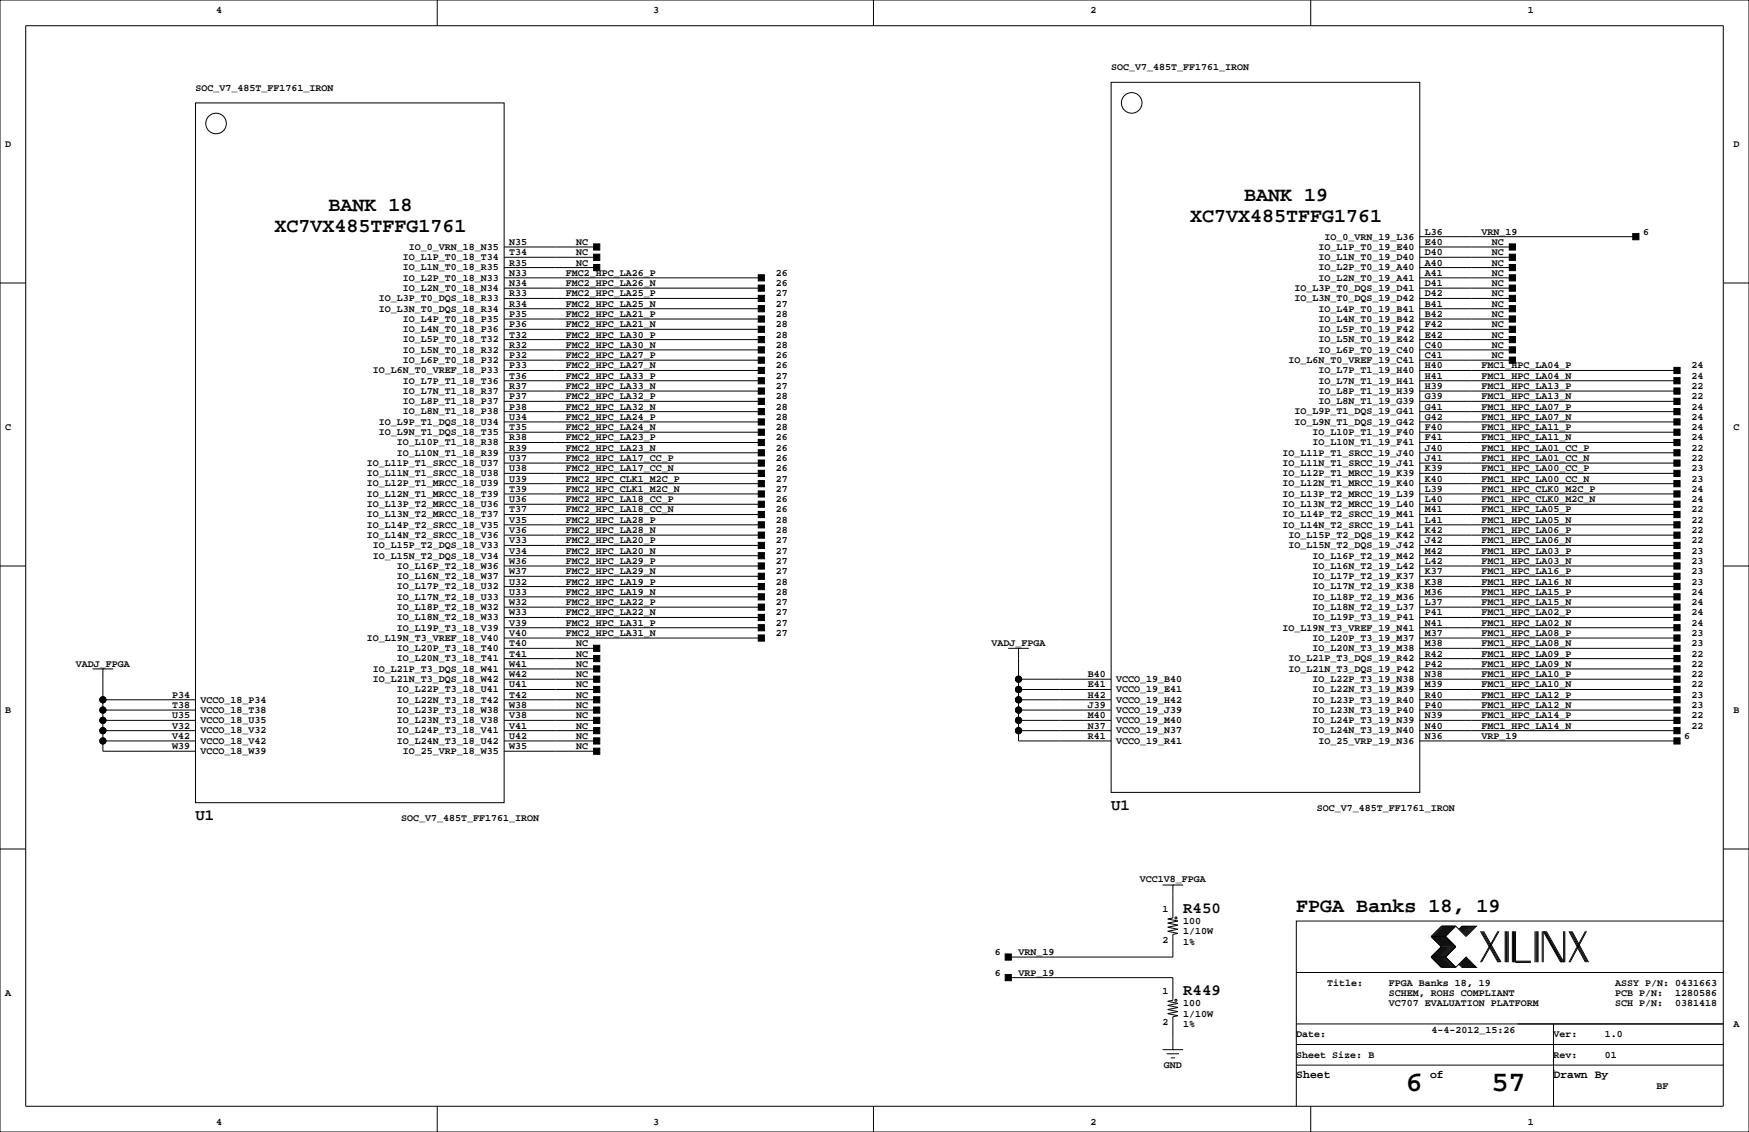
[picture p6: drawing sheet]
<svg xmlns="http://www.w3.org/2000/svg" width="432mm" height="279mm" viewBox="0 0 432 279" stroke-linecap="round" stroke-linejoin="round" font-family="sans-serif">
<defs><g id="words">
<g font-size="7.1">
<text x="347" y="269.3">6</text>
<text x="368.2" y="269.3">57</text>
</g>
<g font-size="4.9">
<text x="81.1" y="52.2">BANK 18</text>
<text x="307.1" y="49.6">BANK 19</text>
<text x="67.7" y="57.3">XC7VX485TFFG1761</text>
<text x="293.8" y="54.7">XC7VX485TFFG1761</text>
<text x="320" y="225.1">FPGA Banks 18, 19</text>
</g>
<g font-size="3.9">
<text x="48.3" y="202.4">U1</text>
<text x="274.3" y="199.9">U1</text>
<text x="292.1" y="225.3">R450</text>
<text x="292.1" y="245.6">R449</text>
</g>
<g font-size="2.8">
<text x="320" y="266.1">Sheet</text>
<text x="353.1" y="266.1">of</text>
<text x="383.5" y="266.1">Drawn By</text>
</g>
<g font-size="2.5">
<text x="53.3" y="3.3">4</text>
<text x="161.3" y="3.3">3</text>
<text x="269.2" y="3.3">2</text>
<text x="377.2" y="3.3">1</text>
<text x="274.3" y="17.3">SOC_V7_485T_FF1761_IRON</text>
<text x="48.3" y="22.4">SOC_V7_485T_FF1761_IRON</text>
<text x="1.3" y="36.3">D</text>
<text x="428" y="36.3">D</text>
<text x="327" y="59.1">IO_0_VRN_19_L36</text>
<text x="351.8" y="57.9">L36</text>
<text x="365.8" y="57.9">VRN_19</text>
<text x="405.7" y="57.9">6</text>
<text x="99.5" y="64.2">IO_L1P_T0_18_T34</text>
<text x="101" y="61.7">IO_0_VRN_18_N35</text>
<text x="125.7" y="65.5">R35</text>
<text x="125.7" y="63">T34</text>
<text x="125.7" y="60.5">N35</text>
<text x="142.2" y="63">NC</text>
<text x="142.2" y="65.5">NC</text>
<text x="142.2" y="60.5">NC</text>
<text x="325.5" y="64.2">IO_L1N_T0_19_D40</text>
<text x="325.5" y="61.7">IO_L1P_T0_19_E40</text>
<text x="351.8" y="65.5">A40</text>
<text x="351.8" y="63">D40</text>
<text x="351.8" y="60.5">E40</text>
<text x="368.3" y="60.5">NC</text>
<text x="368.3" y="63">NC</text>
<text x="368.3" y="65.5">NC</text>
<text x="99.5" y="71.8">IO_L2N_T0_18_N34</text>
<text x="99.5" y="69.3">IO_L2P_T0_18_N33</text>
<text x="99.5" y="66.7">IO_L1N_T0_18_R35</text>
<text x="125.7" y="70.6">N34</text>
<text x="125.7" y="68.1">N33</text>
<text x="139.7" y="70.6">FMC2_HPC_LA26_N</text>
<text x="139.7" y="68.1">FMC2_HPC_LA26_P</text>
<text x="191.6" y="70.6">26</text>
<text x="191.6" y="68.1">26</text>
<text x="319.6" y="71.8">IO_L3P_T0_DQS_19_D41</text>
<text x="325.5" y="69.3">IO_L2N_T0_19_A41</text>
<text x="325.5" y="66.7">IO_L2P_T0_19_A40</text>
<text x="351.8" y="70.6">D41</text>
<text x="351.8" y="68.1">A41</text>
<text x="368.3" y="68.1">NC</text>
<text x="368.3" y="70.6">NC</text>
<text x="93.6" y="76.9">IO_L3N_T0_DQS_18_R34</text>
<text x="93.6" y="74.4">IO_L3P_T0_DQS_18_R33</text>
<text x="125.7" y="75.7">R34</text>
<text x="125.7" y="73.2">R33</text>
<text x="139.7" y="75.7">FMC2_HPC_LA25_N</text>
<text x="139.7" y="73.2">FMC2_HPC_LA25_P</text>
<text x="191.6" y="75.7">27</text>
<text x="191.6" y="73.2">27</text>
<text x="319.6" y="74.4">IO_L3N_T0_DQS_19_D42</text>
<text x="325.5" y="76.9">IO_L4P_T0_19_B41</text>
<text x="351.8" y="75.7">B41</text>
<text x="351.8" y="73.2">D42</text>
<text x="368.3" y="73.2">NC</text>
<text x="368.3" y="75.7">NC</text>
<text x="99.5" y="82">IO_L4N_T0_18_P36</text>
<text x="99.5" y="79.4">IO_L4P_T0_18_P35</text>
<text x="125.7" y="83.3">T32</text>
<text x="125.7" y="80.8">P36</text>
<text x="125.7" y="78.2">P35</text>
<text x="139.7" y="83.3">FMC2_HPC_LA30_P</text>
<text x="139.7" y="80.8">FMC2_HPC_LA21_N</text>
<text x="139.7" y="78.2">FMC2_HPC_LA21_P</text>
<text x="191.6" y="83.3">28</text>
<text x="191.6" y="80.8">28</text>
<text x="191.6" y="78.2">28</text>
<text x="325.5" y="82">IO_L5P_T0_19_F42</text>
<text x="325.5" y="79.4">IO_L4N_T0_19_B42</text>
<text x="351.8" y="83.3">E42</text>
<text x="351.8" y="80.8">F42</text>
<text x="351.8" y="78.2">B42</text>
<text x="368.3" y="78.2">NC</text>
<text x="368.3" y="80.8">NC</text>
<text x="368.3" y="83.3">NC</text>
<text x="99.5" y="89.6">IO_L6P_T0_18_P32</text>
<text x="99.5" y="87.1">IO_L5N_T0_18_R32</text>
<text x="99.5" y="84.5">IO_L5P_T0_18_T32</text>
<text x="125.7" y="88.4">P32</text>
<text x="125.7" y="85.9">R32</text>
<text x="139.7" y="85.9">FMC2_HPC_LA30_N</text>
<text x="139.7" y="88.4">FMC2_HPC_LA27_P</text>
<text x="191.6" y="85.9">28</text>
<text x="191.6" y="88.4">26</text>
<text x="318.1" y="89.6">IO_L6N_T0_VREF_19_C41</text>
<text x="325.5" y="87.1">IO_L6P_T0_19_C40</text>
<text x="325.5" y="84.5">IO_L5N_T0_19_E42</text>
<text x="351.8" y="88.4">C41</text>
<text x="351.8" y="85.9">C40</text>
<text x="368.3" y="85.9">NC</text>
<text x="368.3" y="88.4">NC</text>
<text x="92.1" y="92.1">IO_L6N_T0_VREF_18_P33</text>
<text x="99.5" y="94.7">IO_L7P_T1_18_T36</text>
<text x="125.7" y="93.5">T36</text>
<text x="125.7" y="90.9">P33</text>
<text x="139.7" y="93.5">FMC2_HPC_LA33_P</text>
<text x="139.7" y="90.9">FMC2_HPC_LA27_N</text>
<text x="191.6" y="93.5">27</text>
<text x="191.6" y="90.9">26</text>
<text x="325.5" y="94.7">IO_L7N_T1_19_H41</text>
<text x="325.5" y="92.1">IO_L7P_T1_19_H40</text>
<text x="351.8" y="93.5">H41</text>
<text x="351.8" y="90.9">H40</text>
<text x="365.8" y="90.9">FMC1_HPC_LA04_P</text>
<text x="365.8" y="93.5">FMC1_HPC_LA04_N</text>
<text x="417.6" y="90.9">24</text>
<text x="417.6" y="93.5">24</text>
<text x="99.5" y="99.8">IO_L8P_T1_18_P37</text>
<text x="99.5" y="97.2">IO_L7N_T1_18_R37</text>
<text x="125.7" y="101.1">P38</text>
<text x="125.7" y="98.6">P37</text>
<text x="125.7" y="96">R37</text>
<text x="139.7" y="96">FMC2_HPC_LA33_N</text>
<text x="139.7" y="101.1">FMC2_HPC_LA32_N</text>
<text x="139.7" y="98.6">FMC2_HPC_LA32_P</text>
<text x="191.6" y="96">27</text>
<text x="191.6" y="101.1">28</text>
<text x="191.6" y="98.6">28</text>
<text x="325.5" y="99.8">IO_L8N_T1_19_G39</text>
<text x="325.5" y="97.2">IO_L8P_T1_19_H39</text>
<text x="351.8" y="101.1">G41</text>
<text x="351.8" y="98.6">G39</text>
<text x="351.8" y="96">H39</text>
<text x="365.8" y="96">FMC1_HPC_LA13_P</text>
<text x="365.8" y="98.6">FMC1_HPC_LA13_N</text>
<text x="365.8" y="101.1">FMC1_HPC_LA07_P</text>
<text x="417.6" y="96">22</text>
<text x="417.6" y="98.6">22</text>
<text x="417.6" y="101.1">24</text>
<text x="1.3" y="106.2">C</text>
<text x="93.6" y="107.4">IO_L9N_T1_DQS_18_T35</text>
<text x="93.6" y="104.8">IO_L9P_T1_DQS_18_U34</text>
<text x="99.5" y="102.3">IO_L8N_T1_18_P38</text>
<text x="125.7" y="106.2">T35</text>
<text x="125.7" y="103.6">U34</text>
<text x="139.7" y="106.2">FMC2_HPC_LA24_N</text>
<text x="139.7" y="103.6">FMC2_HPC_LA24_P</text>
<text x="191.6" y="106.2">28</text>
<text x="191.6" y="103.6">28</text>
<text x="319.6" y="104.8">IO_L9N_T1_DQS_19_G42</text>
<text x="319.6" y="102.3">IO_L9P_T1_DQS_19_G41</text>
<text x="324.1" y="107.4">IO_L10P_T1_19_F40</text>
<text x="351.8" y="106.2">F40</text>
<text x="351.8" y="103.6">G42</text>
<text x="365.8" y="103.6">FMC1_HPC_LA07_N</text>
<text x="365.8" y="106.2">FMC1_HPC_LA11_P</text>
<text x="417.6" y="103.6">24</text>
<text x="417.6" y="106.2">24</text>
<text x="428" y="106.2">C</text>
<text x="98" y="112.5">IO_L10N_T1_18_R39</text>
<text x="98" y="109.9">IO_L10P_T1_18_R38</text>
<text x="125.7" y="113.8">U37</text>
<text x="125.7" y="111.3">R39</text>
<text x="125.7" y="108.7">R38</text>
<text x="139.7" y="111.3">FMC2_HPC_LA23_N</text>
<text x="139.7" y="108.7">FMC2_HPC_LA23_P</text>
<text x="139.7" y="113.8">FMC2_HPC_LA17_CC_P</text>
<text x="191.6" y="111.3">26</text>
<text x="191.6" y="108.7">26</text>
<text x="191.6" y="113.8">26</text>
<text x="316.7" y="112.5">IO_L11P_T1_SRCC_19_J40</text>
<text x="324.1" y="109.9">IO_L10N_T1_19_F41</text>
<text x="351.8" y="113.8">J41</text>
<text x="351.8" y="111.3">J40</text>
<text x="351.8" y="108.7">F41</text>
<text x="365.8" y="108.7">FMC1_HPC_LA11_N</text>
<text x="365.8" y="111.3">FMC1_HPC_LA01_CC_P</text>
<text x="365.8" y="113.8">FMC1_HPC_LA01_CC_N</text>
<text x="417.6" y="108.7">24</text>
<text x="417.6" y="111.3">22</text>
<text x="417.6" y="113.8">22</text>
<text x="90.6" y="117.5">IO_L11N_T1_SRCC_18_U38</text>
<text x="90.6" y="115">IO_L11P_T1_SRCC_18_U37</text>
<text x="125.7" y="118.9">U39</text>
<text x="125.7" y="116.3">U38</text>
<text x="139.7" y="116.3">FMC2_HPC_LA17_CC_N</text>
<text x="139.7" y="118.9">FMC2_HPC_CLK1_M2C_P</text>
<text x="191.6" y="116.3">26</text>
<text x="191.6" y="118.9">27</text>
<text x="316.7" y="117.5">IO_L12P_T1_MRCC_19_K39</text>
<text x="316.7" y="115">IO_L11N_T1_SRCC_19_J41</text>
<text x="351.8" y="118.9">K40</text>
<text x="351.8" y="116.3">K39</text>
<text x="365.8" y="116.3">FMC1_HPC_LA00_CC_P</text>
<text x="365.8" y="118.9">FMC1_HPC_LA00_CC_N</text>
<text x="417.6" y="116.3">23</text>
<text x="417.6" y="118.9">23</text>
<text x="90.6" y="125.2">IO_L13P_T2_MRCC_18_U36</text>
<text x="90.6" y="122.6">IO_L12N_T1_MRCC_18_T39</text>
<text x="90.6" y="120.1">IO_L12P_T1_MRCC_18_U39</text>
<text x="125.7" y="124">U36</text>
<text x="125.7" y="121.4">T39</text>
<text x="139.7" y="121.4">FMC2_HPC_CLK1_M2C_N</text>
<text x="139.7" y="124">FMC2_HPC_LA18_CC_P</text>
<text x="191.6" y="121.4">27</text>
<text x="191.6" y="124">26</text>
<text x="316.7" y="125.2">IO_L13N_T2_MRCC_19_L40</text>
<text x="316.7" y="122.6">IO_L13P_T2_MRCC_19_L39</text>
<text x="316.7" y="120.1">IO_L12N_T1_MRCC_19_K40</text>
<text x="351.8" y="124">L40</text>
<text x="351.8" y="121.4">L39</text>
<text x="365.8" y="121.4">FMC1_HPC_CLK0_M2C_P</text>
<text x="365.8" y="124">FMC1_HPC_CLK0_M2C_N</text>
<text x="417.6" y="121.4">24</text>
<text x="417.6" y="124">24</text>
<text x="90.6" y="130.2">IO_L14P_T2_SRCC_18_V35</text>
<text x="90.6" y="127.7">IO_L13N_T2_MRCC_18_T37</text>
<text x="125.7" y="131.6">V36</text>
<text x="125.7" y="129">V35</text>
<text x="125.7" y="126.5">T37</text>
<text x="139.7" y="126.5">FMC2_HPC_LA18_CC_N</text>
<text x="139.7" y="131.6">FMC2_HPC_LA28_N</text>
<text x="139.7" y="129">FMC2_HPC_LA28_P</text>
<text x="191.6" y="126.5">26</text>
<text x="191.6" y="131.6">28</text>
<text x="191.6" y="129">28</text>
<text x="316.7" y="130.2">IO_L14N_T2_SRCC_19_L41</text>
<text x="316.7" y="127.7">IO_L14P_T2_SRCC_19_M41</text>
<text x="351.8" y="131.6">K42</text>
<text x="351.8" y="129">L41</text>
<text x="351.8" y="126.5">M41</text>
<text x="365.8" y="126.5">FMC1_HPC_LA05_P</text>
<text x="365.8" y="129">FMC1_HPC_LA05_N</text>
<text x="365.8" y="131.6">FMC1_HPC_LA06_P</text>
<text x="417.6" y="126.5">22</text>
<text x="417.6" y="129">22</text>
<text x="417.6" y="131.6">22</text>
<text x="90.6" y="132.8">IO_L14N_T2_SRCC_18_V36</text>
<text x="92.1" y="137.9">IO_L15N_T2_DQS_18_V34</text>
<text x="92.1" y="135.3">IO_L15P_T2_DQS_18_V33</text>
<text x="125.7" y="136.7">V34</text>
<text x="125.7" y="134.1">V33</text>
<text x="139.7" y="136.7">FMC2_HPC_LA20_N</text>
<text x="139.7" y="134.1">FMC2_HPC_LA20_P</text>
<text x="191.6" y="136.7">27</text>
<text x="191.6" y="134.1">27</text>
<text x="318.1" y="135.3">IO_L15N_T2_DQS_19_J42</text>
<text x="318.1" y="132.8">IO_L15P_T2_DQS_19_K42</text>
<text x="324.1" y="137.9">IO_L16P_T2_19_M42</text>
<text x="351.8" y="136.7">M42</text>
<text x="351.8" y="134.1">J42</text>
<text x="365.8" y="134.1">FMC1_HPC_LA06_N</text>
<text x="365.8" y="136.7">FMC1_HPC_LA03_P</text>
<text x="417.6" y="134.1">22</text>
<text x="417.6" y="136.7">23</text>
<text x="98" y="142.9">IO_L16N_T2_18_W37</text>
<text x="98" y="140.4">IO_L16P_T2_18_W36</text>
<text x="125.7" y="141.7">W37</text>
<text x="125.7" y="139.2">W36</text>
<text x="139.7" y="141.7">FMC2_HPC_LA29_N</text>
<text x="139.7" y="139.2">FMC2_HPC_LA29_P</text>
<text x="191.6" y="141.7">27</text>
<text x="191.6" y="139.2">27</text>
<text x="324.1" y="142.9">IO_L17P_T2_19_K37</text>
<text x="324.1" y="140.4">IO_L16N_T2_19_L42</text>
<text x="351.8" y="141.7">K37</text>
<text x="351.8" y="139.2">L42</text>
<text x="365.8" y="139.2">FMC1_HPC_LA03_N</text>
<text x="365.8" y="141.7">FMC1_HPC_LA16_P</text>
<text x="417.6" y="139.2">23</text>
<text x="417.6" y="141.7">23</text>
<text x="98" y="148">IO_L17N_T2_18_U33</text>
<text x="98" y="145.5">IO_L17P_T2_18_U32</text>
<text x="125.7" y="149.4">W32</text>
<text x="125.7" y="146.8">U33</text>
<text x="125.7" y="144.3">U32</text>
<text x="139.7" y="146.8">FMC2_HPC_LA19_N</text>
<text x="139.7" y="144.3">FMC2_HPC_LA19_P</text>
<text x="139.7" y="149.4">FMC2_HPC_LA22_P</text>
<text x="191.6" y="146.8">28</text>
<text x="191.6" y="144.3">28</text>
<text x="191.6" y="149.4">27</text>
<text x="324.1" y="148">IO_L18P_T2_19_M36</text>
<text x="324.1" y="145.5">IO_L17N_T2_19_K38</text>
<text x="351.8" y="149.4">L37</text>
<text x="351.8" y="146.8">M36</text>
<text x="351.8" y="144.3">K38</text>
<text x="365.8" y="144.3">FMC1_HPC_LA16_N</text>
<text x="365.8" y="146.8">FMC1_HPC_LA15_P</text>
<text x="365.8" y="149.4">FMC1_HPC_LA15_N</text>
<text x="417.6" y="144.3">23</text>
<text x="417.6" y="146.8">24</text>
<text x="417.6" y="149.4">24</text>
<text x="98" y="155.6">IO_L19P_T3_18_V39</text>
<text x="98" y="153.1">IO_L18N_T2_18_W33</text>
<text x="98" y="150.6">IO_L18P_T2_18_W32</text>
<text x="125.7" y="154.4">V39</text>
<text x="125.7" y="151.9">W33</text>
<text x="139.7" y="154.4">FMC2_HPC_LA31_P</text>
<text x="139.7" y="151.9">FMC2_HPC_LA22_N</text>
<text x="191.6" y="154.4">27</text>
<text x="191.6" y="151.9">27</text>
<text x="316.7" y="155.6">IO_L19N_T3_VREF_19_N41</text>
<text x="324.1" y="153.1">IO_L19P_T3_19_P41</text>
<text x="324.1" y="150.6">IO_L18N_T2_19_L37</text>
<text x="351.8" y="154.4">N41</text>
<text x="351.8" y="151.9">P41</text>
<text x="365.8" y="151.9">FMC1_HPC_LA02_P</text>
<text x="365.8" y="154.4">FMC1_HPC_LA02_N</text>
<text x="417.6" y="151.9">24</text>
<text x="417.6" y="154.4">24</text>
<text x="90.6" y="158.2">IO_L19N_T3_VREF_18_V40</text>
<text x="98" y="160.7">IO_L20P_T3_18_T40</text>
<text x="125.7" y="159.5">T40</text>
<text x="125.7" y="157">V40</text>
<text x="139.7" y="157">FMC2_HPC_LA31_N</text>
<text x="142.2" y="159.5">NC</text>
<text x="191.6" y="157">27</text>
<text x="244.8" y="159.5">VADJ_FPGA</text>
<text x="324.1" y="160.7">IO_L20N_T3_19_M38</text>
<text x="324.1" y="158.2">IO_L20P_T3_19_M37</text>
<text x="351.8" y="159.5">M38</text>
<text x="351.8" y="157">M37</text>
<text x="365.8" y="157">FMC1_HPC_LA08_P</text>
<text x="365.8" y="159.5">FMC1_HPC_LA08_N</text>
<text x="417.6" y="157">23</text>
<text x="417.6" y="159.5">23</text>
<text x="18.7" y="164.6">VADJ_FPGA</text>
<text x="92.1" y="165.8">IO_L21P_T3_DQS_18_W41</text>
<text x="98" y="163.3">IO_L20N_T3_18_T41</text>
<text x="125.7" y="167.1">W42</text>
<text x="125.7" y="164.6">W41</text>
<text x="125.7" y="162.1">T41</text>
<text x="142.2" y="164.6">NC</text>
<text x="142.2" y="167.1">NC</text>
<text x="142.2" y="162.1">NC</text>
<text x="268.6" y="167.1">B40</text>
<text x="318.1" y="165.8">IO_L21N_T3_DQS_19_P42</text>
<text x="318.1" y="163.3">IO_L21P_T3_DQS_19_R42</text>
<text x="351.8" y="167.1">N38</text>
<text x="351.8" y="164.6">P42</text>
<text x="351.8" y="162.1">R42</text>
<text x="365.8" y="162.1">FMC1_HPC_LA09_P</text>
<text x="365.8" y="164.6">FMC1_HPC_LA09_N</text>
<text x="365.8" y="167.1">FMC1_HPC_LA10_P</text>
<text x="417.6" y="162.1">22</text>
<text x="417.6" y="164.6">22</text>
<text x="417.6" y="167.1">22</text>
<text x="42.5" y="172.2">P34</text>
<text x="49.5" y="173.4">VCCO_18_P34</text>
<text x="92.1" y="168.3">IO_L21N_T3_DQS_18_W42</text>
<text x="98" y="173.4">IO_L22N_T3_18_T42</text>
<text x="98" y="170.9">IO_L22P_T3_18_U41</text>
<text x="125.7" y="172.2">T42</text>
<text x="125.7" y="169.7">U41</text>
<text x="142.2" y="169.7">NC</text>
<text x="142.2" y="172.2">NC</text>
<text x="268.6" y="172.2">H42</text>
<text x="268.6" y="169.7">E41</text>
<text x="275.6" y="173.4">VCCO_19_H42</text>
<text x="275.6" y="170.9">VCCO_19_E41</text>
<text x="275.6" y="168.3">VCCO_19_B40</text>
<text x="324.1" y="173.4">IO_L23P_T3_19_R40</text>
<text x="324.1" y="170.9">IO_L22N_T3_19_M39</text>
<text x="324.1" y="168.3">IO_L22P_T3_19_N38</text>
<text x="351.8" y="172.2">R40</text>
<text x="351.8" y="169.7">M39</text>
<text x="365.8" y="169.7">FMC1_HPC_LA10_N</text>
<text x="365.8" y="172.2">FMC1_HPC_LA12_P</text>
<text x="417.6" y="169.7">22</text>
<text x="417.6" y="172.2">23</text>
<text x="1.3" y="176">B</text>
<text x="42.5" y="179.8">V32</text>
<text x="42.5" y="177.3">U35</text>
<text x="42.5" y="174.8">T38</text>
<text x="49.5" y="178.5">VCCO_18_U35</text>
<text x="49.5" y="176">VCCO_18_T38</text>
<text x="98" y="178.5">IO_L23N_T3_18_V38</text>
<text x="98" y="176">IO_L23P_T3_18_W38</text>
<text x="125.7" y="179.8">V41</text>
<text x="125.7" y="177.3">V38</text>
<text x="125.7" y="174.8">W38</text>
<text x="142.2" y="174.8">NC</text>
<text x="142.2" y="177.3">NC</text>
<text x="142.2" y="179.8">NC</text>
<text x="268.6" y="179.8">N37</text>
<text x="268.6" y="177.3">M40</text>
<text x="268.6" y="174.8">J39</text>
<text x="275.6" y="178.5">VCCO_19_M40</text>
<text x="275.6" y="176">VCCO_19_J39</text>
<text x="324.1" y="178.5">IO_L24P_T3_19_N39</text>
<text x="324.1" y="176">IO_L23N_T3_19_P40</text>
<text x="351.8" y="179.8">N40</text>
<text x="351.8" y="177.3">N39</text>
<text x="351.8" y="174.8">P40</text>
<text x="365.8" y="179.8">FMC1_HPC_LA14_N</text>
<text x="365.8" y="174.8">FMC1_HPC_LA12_N</text>
<text x="365.8" y="177.3">FMC1_HPC_LA14_P</text>
<text x="417.6" y="179.8">22</text>
<text x="417.6" y="174.8">23</text>
<text x="417.6" y="177.3">22</text>
<text x="428" y="176">B</text>
<text x="42.5" y="184.9">W39</text>
<text x="42.5" y="182.4">V42</text>
<text x="49.5" y="183.6">VCCO_18_V42</text>
<text x="49.5" y="181">VCCO_18_V32</text>
<text x="98" y="183.6">IO_L24N_T3_18_U42</text>
<text x="98" y="181">IO_L24P_T3_18_V41</text>
<text x="125.7" y="184.9">W35</text>
<text x="125.7" y="182.4">U42</text>
<text x="142.2" y="182.4">NC</text>
<text x="142.2" y="184.9">NC</text>
<text x="268.6" y="182.4">R41</text>
<text x="275.6" y="183.6">VCCO_19_R41</text>
<text x="275.6" y="181">VCCO_19_N37</text>
<text x="324.1" y="181">IO_L24N_T3_19_N40</text>
<text x="325.5" y="183.6">IO_25_VRP_19_N36</text>
<text x="351.8" y="182.4">N36</text>
<text x="365.8" y="182.4">VRP_19</text>
<text x="415.8" y="182.4">6</text>
<text x="49.5" y="186.1">VCCO_18_W39</text>
<text x="99.5" y="186.1">IO_25_VRP_18_W35</text>
<text x="99.1" y="202.7">SOC_V7_485T_FF1761_IRON</text>
<text x="325.1" y="200.2">SOC_V7_485T_FF1761_IRON</text>
<text x="281.4" y="217.7">VCC1V8_FPGA</text>
<text x="287" y="225.1">1</text>
<text x="287" y="232.8">2</text>
<text x="292.1" y="233.2">1%</text>
<text x="292.1" y="230.6">1/10W</text>
<text x="292.1" y="228.1">100</text>
<text x="245.6" y="235.7">6</text>
<text x="251.5" y="235.7">VRN_19</text>
<text x="1.3" y="245.9">A</text>
<text x="245.6" y="240.8">6</text>
<text x="251.5" y="240.8">VRP_19</text>
<text x="287" y="245.5">1</text>
<text x="327.7" y="243.3">Title:</text>
<text x="342.9" y="245.9">SCHEM, ROHS COMPLIANT</text>
<text x="342.9" y="243.3">FPGA Banks 18, 19</text>
<text x="398.8" y="243.3">ASSY P/N: 0431663</text>
<text x="398.8" y="245.9">PCB P/N:</text>
<text x="413.6" y="245.9">1280586</text>
<text x="292.1" y="248.4">100</text>
<text x="292.1" y="251">1/10W</text>
<text x="342.9" y="248.4">VC707 EVALUATION PLATFORM</text>
<text x="398.8" y="248.4">SCH P/N:</text>
<text x="413.6" y="248.4">0381418</text>
<text x="287" y="253.1">2</text>
<text x="292.1" y="253.5">1%</text>
<text x="320" y="256">Date:</text>
<text x="353.4" y="255">4-4-2012_15:26</text>
<text x="383.5" y="256">Ver:</text>
<text x="396.2" y="256">1.0</text>
<text x="428" y="253.5">A</text>
<text x="287.3" y="263.7">GND</text>
<text x="320" y="261.1">Sheet Size: B</text>
<text x="383.5" y="261.1">Rev:</text>
<text x="396.2" y="261.1">01</text>
<text x="408.9" y="268.7">BF</text>
<text x="53.3" y="277.6">4</text>
<text x="161.3" y="277.6">3</text>
<text x="269.2" y="277.6">2</text>
<text x="377.2" y="277.6">1</text>
</g>
</g></defs>
<g fill="none" stroke="#000" stroke-width=".25">
<path d="M0 0h431.8v279.4h-431.8zM6.3 6.4h419.1v266.6h-419.1zM107.9 0v6.4M215.6 0v6.4M323.6 0v6.4M48.3 25.4h76.2v172.7h-76.2zM274.3 20.3h76.2v175.3h-76.2zM350.5 58.4h53.4M0 69.8h6.3M124.5 61h22.8M124.5 66h22.8M124.5 78.7h63.5"/>
<path d="M124.5 76.2h63.5M124.5 73.7h63.5M124.5 71.1h63.5M124.5 68.6h63.5M124.5 63.5h22.8M350.5 61h22.9M350.5 66h22.9M350.5 78.7h22.9M350.5 76.2h22.9M350.5 73.7h22.9M350.5 71.1h22.9M350.5 68.6h22.9"/>
<path d="M350.5 63.5h22.9M425.4 69.8h6.4M124.5 99.1h63.5M124.5 96.5h63.5M124.5 94h63.5M124.5 91.4h63.5M124.5 88.9h63.5M124.5 86.4h63.5M124.5 83.8h63.5M124.5 81.3h63.5M350.5 99.1h63.5M350.5 96.5h63.5"/>
<path d="M350.5 94h63.5M350.5 91.4h63.5M350.5 88.9h22.9M350.5 86.4h22.9M350.5 83.8h22.9M350.5 81.3h22.9M124.5 119.4h63.5M124.5 116.8h63.5M124.5 114.3h63.5M124.5 111.8h63.5M124.5 109.2h63.5M124.5 106.7h63.5"/>
<path d="M124.5 104.1h63.5M124.5 101.6h63.5M350.5 119.4h63.5M350.5 116.8h63.5M350.5 114.3h63.5M350.5 111.8h63.5M350.5 109.2h63.5M350.5 106.7h63.5M350.5 104.1h63.5M350.5 101.6h63.5M0 139.7h6.3M124.5 139.7h63.5"/>
<path d="M124.5 137.2h63.5M124.5 134.6h63.5M124.5 132.1h63.5M124.5 129.5h63.5M124.5 127h63.5M124.5 124.5h63.5M124.5 121.9h63.5M350.5 139.7h63.5M350.5 137.2h63.5M350.5 134.6h63.5M350.5 132.1h63.5M350.5 129.5h63.5"/>
<path d="M350.5 127h63.5M350.5 124.5h63.5M350.5 121.9h63.5M425.4 139.7h6.4M124.5 157.5h63.5M124.5 154.9h63.5M124.5 152.4h63.5M124.5 149.9h63.5M124.5 147.3h63.5M124.5 144.8h63.5M124.5 142.2h63.5M350.5 157.5h63.5"/>
<path d="M350.5 154.9h63.5M350.5 152.4h63.5M350.5 149.9h63.5M350.5 147.3h63.5M350.5 144.8h63.5M350.5 142.2h63.5M22.9 165.1h5M25.4 165.1h.1M25.4 172.7h22.9M25.4 177.8h22.9M25.4 175.3h22.9M25.4 165.1v20.3h22.9"/>
<path d="M124.5 172.7h22.8M124.5 170.2h22.8M124.5 167.6h22.8M124.5 177.8h22.8M124.5 175.3h22.8M124.5 165.1h22.8M124.5 162.6h22.8M124.5 160h22.8M248.9 160h5.1M251.5 160h.1M251.5 172.7h22.8M251.5 160v22.9h22.8"/>
<path d="M251.5 170.2h22.8M251.5 167.6h22.8M251.5 177.8h22.8M251.5 175.3h22.8M350.5 172.7h63.5M350.5 170.2h63.5M350.5 167.6h63.5M350.5 177.8h63.5M350.5 175.3h63.5M350.5 165.1h63.5M350.5 162.6h63.5M350.5 160h63.5"/>
<path d="M25.4 180.3h22.9M25.4 182.9h22.9M124.5 180.3h22.8M124.5 182.9h22.8M124.5 185.4h22.8M251.5 180.3h22.8M350.5 180.3h63.5M350.5 182.9h63.5M0 209.5h6.3M287 218.4h5.1M289.6 218.4h.1M289.6 218.4v8.2l-1.3 .2 2.5 .5-2.5 .5 2.5 .5-2.5 .6 2.5 .5-2.5 .5 2.5 .5-1.2 .2v5.6h-40.7"/>
<path d="M425.4 209.5h6.4M353.3 236.2l2.6 2.6h3.5M353.3 231.1l2.6 2.6-2.6 2.5M353.3 236.2h3.6M353.3 231.1h3.6M356.1 228.6l-2.5 2.5 2.5 2.6-2.5 2.5 2.5 2.6M356.4 228.6l-2.6 2.5 2.6 2.6-2.6 2.5 2.6 2.6M356.6 228.6l-2.5 2.5 2.5 2.6-2.5 2.5 2.5 2.6M356.9 228.6l-2.6 2.5 2.6 2.6-2.6 2.5 2.6 2.6M356.9 231.1l2.5 2.6-2.5 2.5M356.9 236.2l2.5 2.6M357.1 228.6l-2.5 2.5 2.5 2.6-2.5 2.5 2.5 2.6"/>
<path d="M357.4 228.6l-2.6 2.5 2.6 2.6-2.6 2.5 2.6 2.6M357.6 228.6l-2.5 2.5 2.5 2.6-2.5 2.5 2.5 2.6M357.9 228.6l-2.6 2.5 2.6 2.6-2.6 2.5 2.6 2.6M358.1 228.6l-2.5 2.5 2.5 2.6-2.5 2.5 2.5 2.6M358.4 228.6l-2.5 2.5 2.5 2.6-2.5 2.5 2.5 2.6M358.6 228.6l-2.5 2.5 2.5 2.6-2.5 2.5 2.5 2.6M358.9 228.6l-2.5 2.5 2.5 2.6-2.5 2.5 2.5 2.6M359.2 228.6l-2.6 2.5 2.6 2.6-2.6 2.5 2.6 2.6M359.4 228.6l2.5 2.5 2.6-2.5h-3.6l-.7 .8M359.4 228.6h-3.5l-2.6 2.5M359.4 228.6l-2.5 2.5M360.2 238l.7 .8h3.6l-2.6-2.6-2.5 2.6"/>
<path d="M360.4 237.7l1 1.1M360.4 238l.8 .8M360.7 237.5l1.2 1.3M360.7 237.7l1 1.1M360.9 237.2l1.6 1.6M360.9 237.5l1.3 1.3M361.2 237l1.8 1.8M361.2 237.2l1.5 1.6M361.2 228.6l-.8 .8M361.4 236.7l2.1 2.1M361.4 237l1.8 1.8M361.4 228.6l-1 1"/>
<path d="M361.7 236.5l2.3 2.3M361.7 236.7l2 2.1M361.7 228.6l-1 1M361.9 236.5l2.3 2.3M361.9 228.6l-1.2 1.3M362.2 228.6l-1.3 1.3M362.5 228.6l-1.6 1.5M362.7 228.6l-1.5 1.5M363 228.6l-1.8 1.8M363.2 228.6l-1.8 1.8M363.5 228.6l-2.1 2M363.7 228.6l-2 2"/>
<path d="M364 228.6l-2.3 2.3M364.2 228.6l-2.3 2.3M365.5 229.9l4.3 7.6M365.8 229.9l4.3 7.6M366 229.9l4.3 7.6M366.3 229.9l4.3 7.6M369.8 229.9l-4.3 7.6M370.1 229.9l-4.3 7.6M371.6 229.9v7.6M371.9 229.9v7.6M372.1 229.9v7.6M372.4 229.9v7.6"/>
<path d="M373.4 229.9v7.6M373.6 229.9v7.6M373.9 229.9v7.6M374.1 229.9v7.6h3.9M374.1 237.2h3.9M379 229.9v7.6M379.2 229.9v7.6M379.5 229.9v7.6M379.7 229.9v7.6M380.7 229.9v7.6M381 237.5v-7.6l4.3 7.6M381.3 229.9l4.3 7.6"/>
<path d="M381.5 229.9l4.3 7.6M381.8 229.9l4.3 7.6v-7.6M386.3 229.9v7.6M387.3 229.9l4.1 7.6M387.6 229.9l4.1 7.6M387.9 229.9l4 7.6M388.1 229.9l4.1 7.6M391.4 229.9l-4.1 7.6M391.7 229.9l-4.1 7.6M425.4 227.3h-105.4v35.6M248.9 241.3h40.7v5.6l-1.3 .2 2.5 .5-2.5 .6 2.5 .5-2.5 .5 2.5 .5-2.5 .5 2.5 .5-1.2 .3v8.1M287 259.1h5.1"/>
<path d="M289.6 259.1h.1M320 257.8h105.4M320 252.7h105.4M320 240h105.4M383.5 252.7v20.3M107.9 273v6.4M215.6 273v6.4M288 260.1h3.1M289.1 261.1h1M320 262.9v10.1M320 262.9h105.4M323.6 273v6.4"/>
<path d="M383.5 264.2h.1"/>
<circle cx="53.3" cy="30.5" r="2.54"/>
<circle cx="279.4" cy="25.4" r="2.54"/>
<circle cx="25.4" cy="172.7" r=".76"/>
<circle cx="25.4" cy="177.8" r=".76"/>
<circle cx="25.4" cy="175.3" r=".76"/>
<circle cx="251.5" cy="170.2" r=".76"/>
<circle cx="251.5" cy="172.7" r=".76"/>
<circle cx="251.5" cy="177.8" r=".76"/>
<circle cx="251.5" cy="167.6" r=".76"/>
<circle cx="251.5" cy="175.3" r=".76"/>
<circle cx="25.4" cy="182.9" r=".76"/>
<circle cx="25.4" cy="180.3" r=".76"/>
<circle cx="251.5" cy="180.3" r=".76"/>
<circle cx="290.3" cy="226.6" r=".25"/>
<circle cx="290.3" cy="246.9" r=".25"/>
</g>
<g fill="#000" stroke="#000" stroke-width=".25">
<path d="M403.1 57.7h1.5v1.5h-1.5z" fill-rule="evenodd"/>
<path d="M146.6 60.2h1.5v1.5h-1.5z" fill-rule="evenodd"/>
<path d="M146.6 65.3h1.5v1.5h-1.5z" fill-rule="evenodd"/>
<path d="M146.6 62.7h1.5v1.6h-1.5z" fill-rule="evenodd"/>
<path d="M187.2 67.8h1.5v1.5h-1.5z" fill-rule="evenodd"/>
<path d="M187.2 70.4h1.5v1.5h-1.5z" fill-rule="evenodd"/>
<path d="M187.2 72.9h1.5v1.5h-1.5z" fill-rule="evenodd"/>
<path d="M187.2 75.4h1.5v1.6h-1.5z" fill-rule="evenodd"/>
<path d="M187.2 78h1.5v1.5h-1.5z" fill-rule="evenodd"/>
<path d="M372.6 78h1.5v1.5h-1.5z" fill-rule="evenodd"/>
<path d="M372.6 75.4h1.5v1.6h-1.5z" fill-rule="evenodd"/>
<path d="M372.6 72.9h1.5v1.5h-1.5z" fill-rule="evenodd"/>
<path d="M372.6 70.4h1.5v1.5h-1.5z" fill-rule="evenodd"/>
<path d="M372.6 67.8h1.5v1.5h-1.5z" fill-rule="evenodd"/>
<path d="M372.6 65.3h1.5v1.5h-1.5z" fill-rule="evenodd"/>
<path d="M372.6 62.7h1.5v1.6h-1.5z" fill-rule="evenodd"/>
<path d="M372.6 60.2h1.5v1.5h-1.5z" fill-rule="evenodd"/>
<path d="M187.2 80.5h1.5v1.5h-1.5z" fill-rule="evenodd"/>
<path d="M187.2 88.1h1.5v1.6h-1.5z" fill-rule="evenodd"/>
<path d="M187.2 90.7h1.5v1.5h-1.5z" fill-rule="evenodd"/>
<path d="M187.2 98.3h1.5v1.5h-1.5z" fill-rule="evenodd"/>
<path d="M187.2 93.2h1.5v1.5h-1.5z" fill-rule="evenodd"/>
<path d="M187.2 95.8h1.5v1.5h-1.5z" fill-rule="evenodd"/>
<path d="M187.2 83.1h1.5v1.5h-1.5z" fill-rule="evenodd"/>
<path d="M187.2 85.6h1.5v1.5h-1.5z" fill-rule="evenodd"/>
<path d="M372.6 88.1h1.5v1.6h-1.5z" fill-rule="evenodd"/>
<path d="M372.6 85.6h1.5v1.5h-1.5z" fill-rule="evenodd"/>
<path d="M372.6 83.1h1.5v1.5h-1.5z" fill-rule="evenodd"/>
<path d="M372.6 80.5h1.5v1.5h-1.5z" fill-rule="evenodd"/>
<path d="M413.3 98.3h1.5v1.5h-1.5z" fill-rule="evenodd"/>
<path d="M413.3 95.8h1.5v1.5h-1.5z" fill-rule="evenodd"/>
<path d="M413.3 93.2h1.5v1.5h-1.5z" fill-rule="evenodd"/>
<path d="M413.3 90.7h1.5v1.5h-1.5z" fill-rule="evenodd"/>
<path d="M187.2 113.5h1.5v1.6h-1.5z" fill-rule="evenodd"/>
<path d="M187.2 116.1h1.5v1.5h-1.5z" fill-rule="evenodd"/>
<path d="M187.2 100.8h1.5v1.6h-1.5z" fill-rule="evenodd"/>
<path d="M187.2 103.4h1.5v1.5h-1.5z" fill-rule="evenodd"/>
<path d="M187.2 105.9h1.5v1.5h-1.5z" fill-rule="evenodd"/>
<path d="M187.2 108.5h1.5v1.5h-1.5z" fill-rule="evenodd"/>
<path d="M187.2 111h1.5v1.5h-1.5z" fill-rule="evenodd"/>
<path d="M413.3 116.1h1.5v1.5h-1.5z" fill-rule="evenodd"/>
<path d="M413.3 113.5h1.5v1.6h-1.5z" fill-rule="evenodd"/>
<path d="M413.3 111h1.5v1.5h-1.5z" fill-rule="evenodd"/>
<path d="M413.3 108.5h1.5v1.5h-1.5z" fill-rule="evenodd"/>
<path d="M413.3 105.9h1.5v1.5h-1.5z" fill-rule="evenodd"/>
<path d="M413.3 103.4h1.5v1.5h-1.5z" fill-rule="evenodd"/>
<path d="M413.3 100.8h1.5v1.6h-1.5z" fill-rule="evenodd"/>
<path d="M187.2 133.9h1.5v1.5h-1.5z" fill-rule="evenodd"/>
<path d="M187.2 136.4h1.5v1.5h-1.5z" fill-rule="evenodd"/>
<path d="M187.2 128.8h1.5v1.5h-1.5z" fill-rule="evenodd"/>
<path d="M187.2 131.3h1.5v1.5h-1.5z" fill-rule="evenodd"/>
<path d="M187.2 118.6h1.5v1.5h-1.5z" fill-rule="evenodd"/>
<path d="M187.2 126.2h1.5v1.6h-1.5z" fill-rule="evenodd"/>
<path d="M187.2 123.7h1.5v1.5h-1.5z" fill-rule="evenodd"/>
<path d="M187.2 121.2h1.5v1.5h-1.5z" fill-rule="evenodd"/>
<path d="M413.3 136.4h1.5v1.5h-1.5z" fill-rule="evenodd"/>
<path d="M413.3 133.9h1.5v1.5h-1.5z" fill-rule="evenodd"/>
<path d="M413.3 131.3h1.5v1.5h-1.5z" fill-rule="evenodd"/>
<path d="M413.3 128.8h1.5v1.5h-1.5z" fill-rule="evenodd"/>
<path d="M413.3 126.2h1.5v1.6h-1.5z" fill-rule="evenodd"/>
<path d="M413.3 123.7h1.5v1.5h-1.5z" fill-rule="evenodd"/>
<path d="M413.3 121.2h1.5v1.5h-1.5z" fill-rule="evenodd"/>
<path d="M413.3 118.6h1.5v1.5h-1.5z" fill-rule="evenodd"/>
<path d="M187.2 149.1h1.5v1.5h-1.5z" fill-rule="evenodd"/>
<path d="M187.2 151.6h1.5v1.6h-1.5z" fill-rule="evenodd"/>
<path d="M187.2 154.2h1.5v1.5h-1.5z" fill-rule="evenodd"/>
<path d="M187.2 156.7h1.5v1.5h-1.5z" fill-rule="evenodd"/>
<path d="M187.2 138.9h1.5v1.6h-1.5z" fill-rule="evenodd"/>
<path d="M187.2 141.5h1.5v1.5h-1.5z" fill-rule="evenodd"/>
<path d="M187.2 144h1.5v1.5h-1.5z" fill-rule="evenodd"/>
<path d="M187.2 146.6h1.5v1.5h-1.5z" fill-rule="evenodd"/>
<path d="M413.3 156.7h1.5v1.5h-1.5z" fill-rule="evenodd"/>
<path d="M413.3 154.2h1.5v1.5h-1.5z" fill-rule="evenodd"/>
<path d="M413.3 151.6h1.5v1.6h-1.5z" fill-rule="evenodd"/>
<path d="M413.3 149.1h1.5v1.5h-1.5z" fill-rule="evenodd"/>
<path d="M413.3 146.6h1.5v1.5h-1.5z" fill-rule="evenodd"/>
<path d="M413.3 144h1.5v1.5h-1.5z" fill-rule="evenodd"/>
<path d="M413.3 141.5h1.5v1.5h-1.5z" fill-rule="evenodd"/>
<path d="M413.3 138.9h1.5v1.6h-1.5z" fill-rule="evenodd"/>
<path d="M146.6 161.8h1.5v1.5h-1.5z" fill-rule="evenodd"/>
<path d="M146.6 159.3h1.5v1.5h-1.5z" fill-rule="evenodd"/>
<path d="M146.6 166.9h1.5v1.5h-1.5z" fill-rule="evenodd"/>
<path d="M146.6 172h1.5v1.5h-1.5z" fill-rule="evenodd"/>
<path d="M146.6 169.4h1.5v1.5h-1.5z" fill-rule="evenodd"/>
<path d="M146.6 177h1.5v1.6h-1.5z" fill-rule="evenodd"/>
<path d="M146.6 174.5h1.5v1.5h-1.5z" fill-rule="evenodd"/>
<path d="M146.6 164.3h1.5v1.6h-1.5z" fill-rule="evenodd"/>
<path d="M413.3 177h1.5v1.6h-1.5z" fill-rule="evenodd"/>
<path d="M413.3 174.5h1.5v1.5h-1.5z" fill-rule="evenodd"/>
<path d="M413.3 172h1.5v1.5h-1.5z" fill-rule="evenodd"/>
<path d="M413.3 169.4h1.5v1.5h-1.5z" fill-rule="evenodd"/>
<path d="M413.3 166.9h1.5v1.5h-1.5z" fill-rule="evenodd"/>
<path d="M413.3 164.3h1.5v1.6h-1.5z" fill-rule="evenodd"/>
<path d="M413.3 161.8h1.5v1.5h-1.5z" fill-rule="evenodd"/>
<path d="M413.3 159.3h1.5v1.5h-1.5z" fill-rule="evenodd"/>
<path d="M146.6 184.7h1.5v1.5h-1.5z" fill-rule="evenodd"/>
<path d="M146.6 179.6h1.5v1.5h-1.5z" fill-rule="evenodd"/>
<path d="M146.6 182.1h1.5v1.5h-1.5z" fill-rule="evenodd"/>
<path d="M413.3 182.1h1.5v1.5h-1.5z" fill-rule="evenodd"/>
<path d="M413.3 179.6h1.5v1.5h-1.5z" fill-rule="evenodd"/>
<path d="M248.2 235.5h1.5v1.5h-1.5z" fill-rule="evenodd"/>
<path d="M248.2 240.5h1.5v1.6h-1.5z" fill-rule="evenodd"/>
<circle cx="25.4" cy="172.7" r=".76"/>
<circle cx="25.4" cy="177.8" r=".76"/>
<circle cx="25.4" cy="175.3" r=".76"/>
<circle cx="251.5" cy="170.2" r=".76"/>
<circle cx="251.5" cy="172.7" r=".76"/>
<circle cx="251.5" cy="177.8" r=".76"/>
<circle cx="251.5" cy="167.6" r=".76"/>
<circle cx="251.5" cy="175.3" r=".76"/>
<circle cx="25.4" cy="182.9" r=".76"/>
<circle cx="25.4" cy="180.3" r=".76"/>
<circle cx="251.5" cy="180.3" r=".76"/>
</g>
<use href="#words"/>
</svg>
